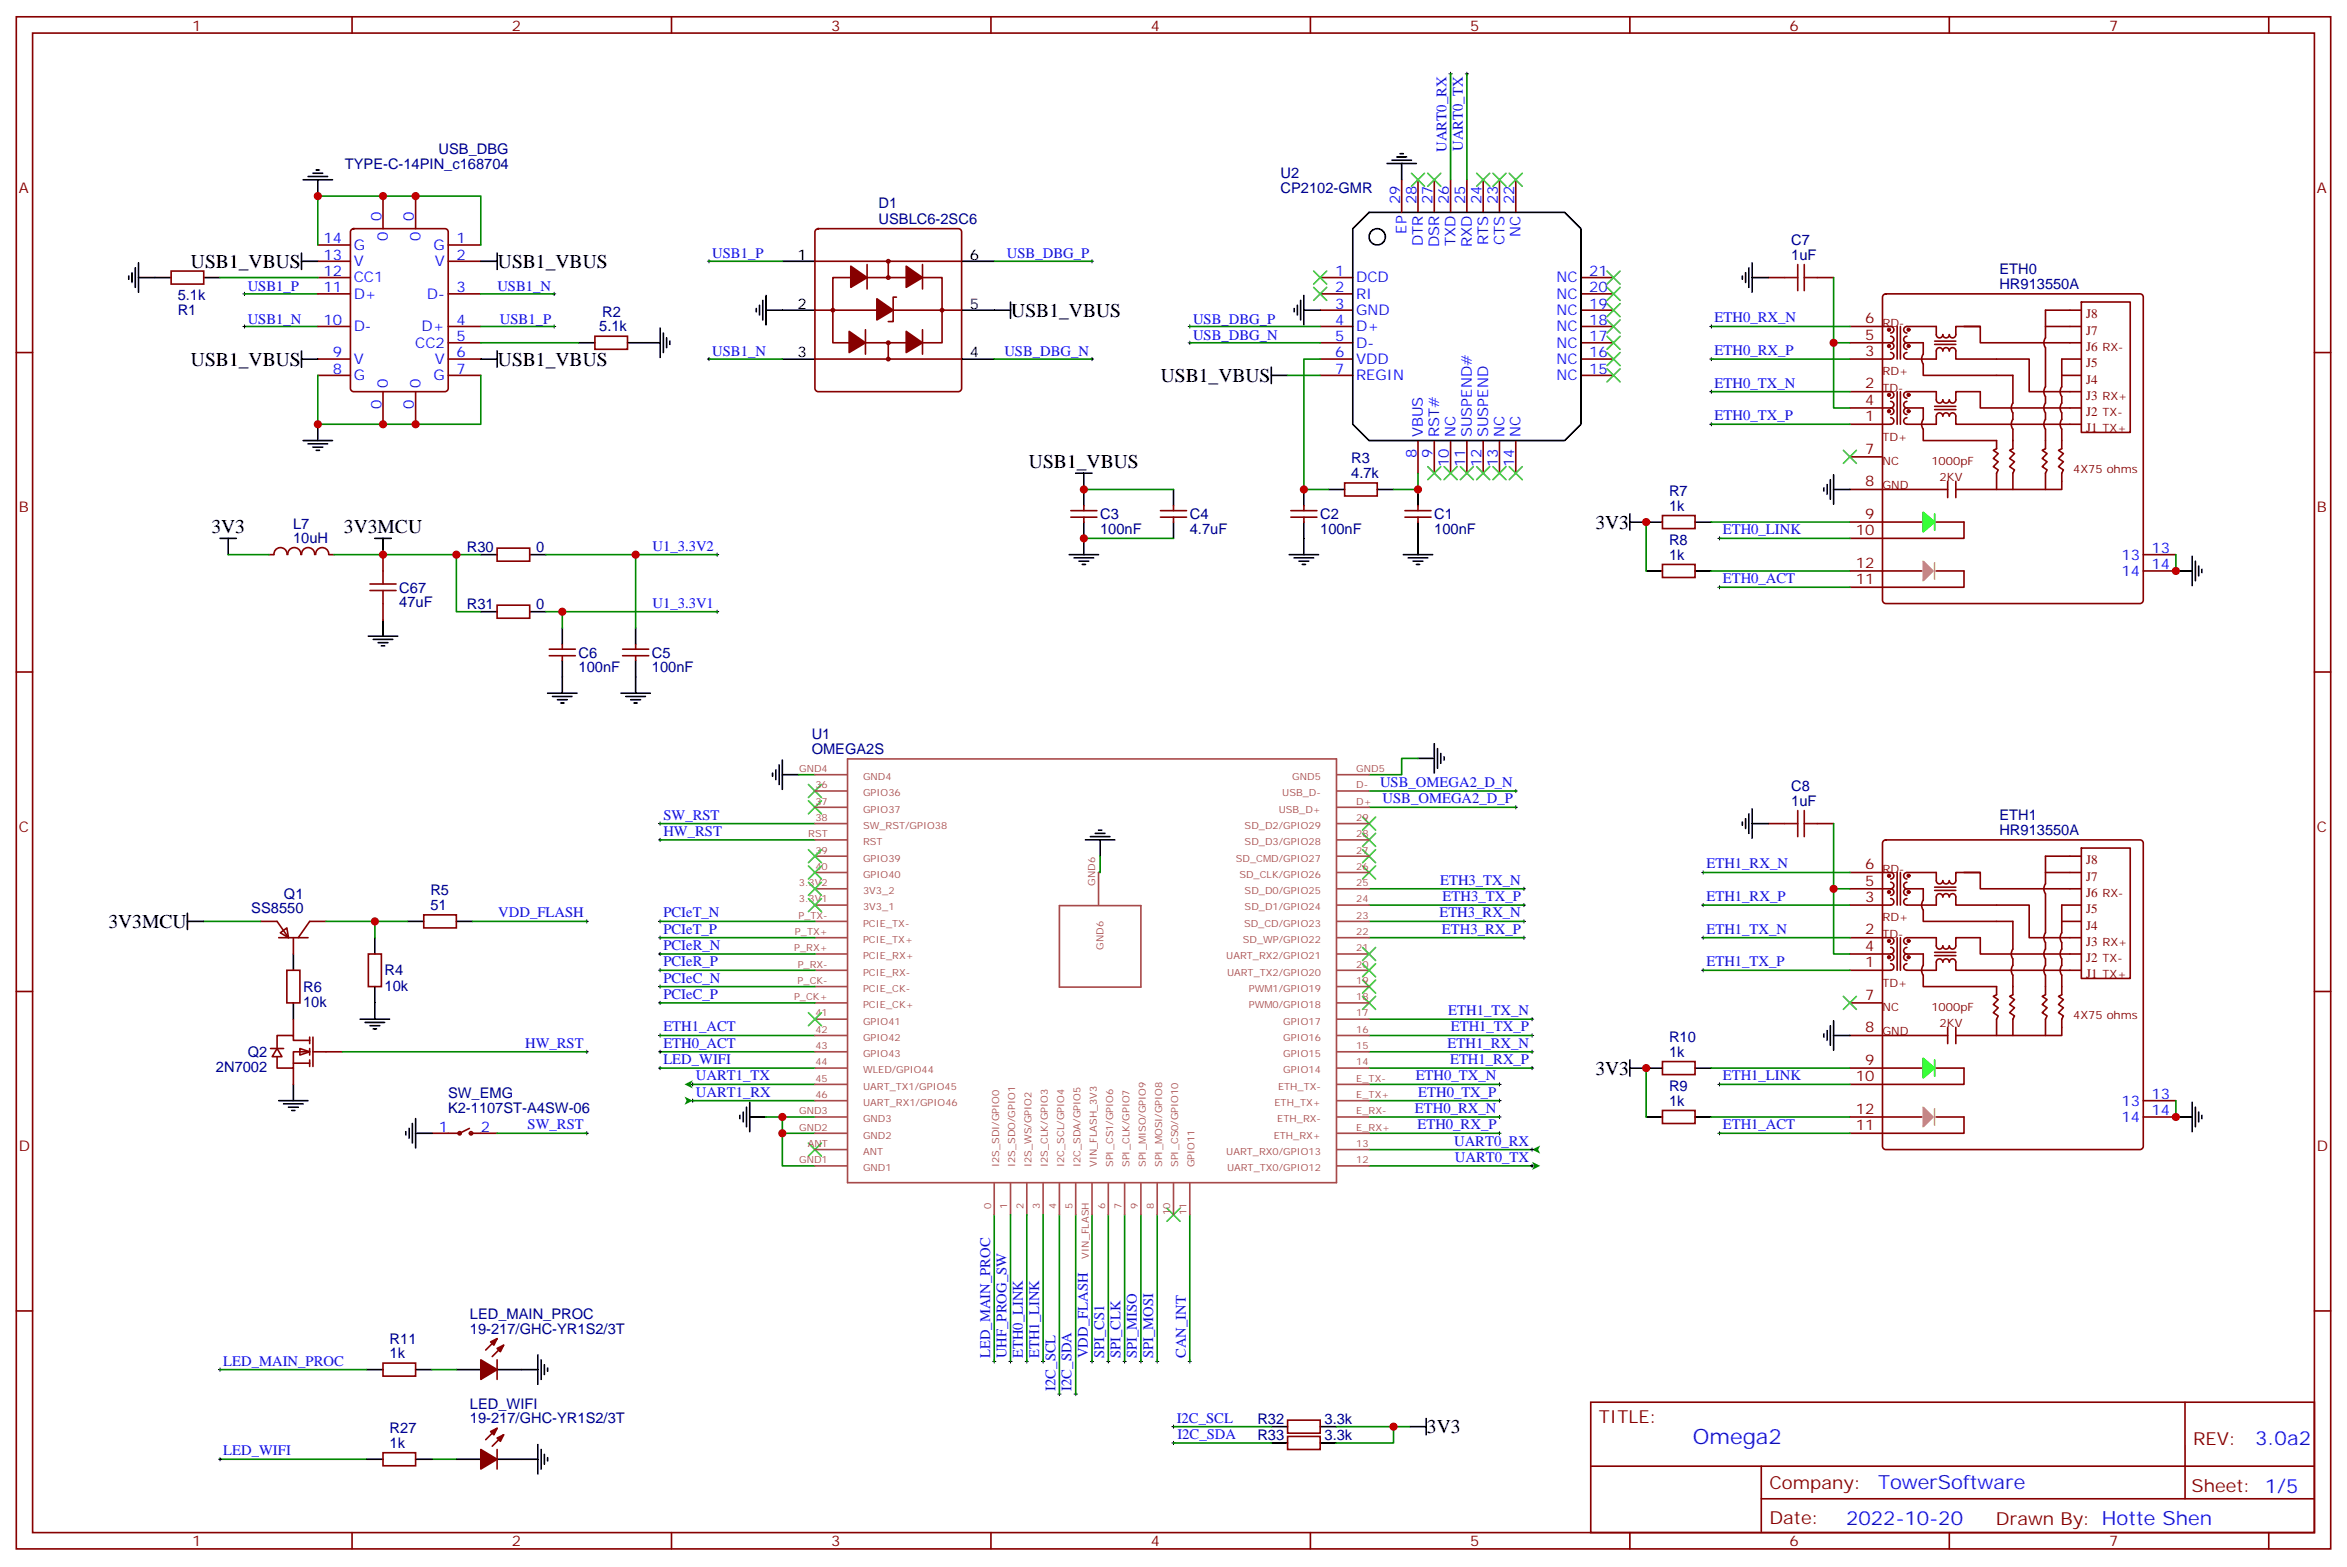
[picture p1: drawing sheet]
<svg xmlns="http://www.w3.org/2000/svg" width="508mm" height="339mm" viewBox="0 0 508 339" stroke-linecap="round" stroke-linejoin="round" font-family="sans-serif">
<defs><g id="words">
<text font-size="4.6" fill="#00f" x="366.4" y="312.5">Omega2</text>
<g font-size="4.2">
<text x="41.3" y="58">USB1_VBUS</text>
<text x="107.8" y="58">USB1_VBUS</text>
<text x="218.9" y="68.6">USB1_VBUS</text>
<text x="41.3" y="79.2">USB1_VBUS</text>
<text x="107.8" y="79.2">USB1_VBUS</text>
<text x="251.2" y="82.7">USB1_VBUS</text>
<text x="222.7" y="101.3">USB1_VBUS</text>
<text x="45.7" y="115.5">3V3</text>
<text x="74.4" y="115.5">3V3MCU</text>
<text x="345.3" y="114.4">3V3</text>
<text x="23.5" y="200.9">3V3MCU</text>
<text x="345.3" y="232.6">3V3</text>
<text x="308.9" y="310.2">3V3</text>
</g>
<g font-size="4.2" fill="#00f">
<text x="488.1" y="312.8">3.0a2</text>
<text x="406.5" y="322.3">TowerSoftware</text>
<text x="399.6" y="330.1">2022-10-20</text>
</g>
<g font-size="3.9" fill="#800">
<text x="346.1" y="308.1">TITLE:</text>
<text x="474.7" y="312.8">REV:</text>
<text x="383" y="322.3">Company:</text>
<text x="474.4" y="322.9">Sheet: 1/5</text>
<text x="383" y="330">Date:</text>
<text x="432" y="330">Drawn By: Hotte Shen</text>
</g>
<g font-size="3.2" fill="#800">
<text x="41.6" y="6.6">1</text>
<text x="110.8" y="6.6">2</text>
<text x="179.9" y="6.6">3</text>
<text x="249.1" y="6.6">4</text>
<text x="318.2" y="6.6">5</text>
<text x="387.3" y="6.6">6</text>
<text x="456.5" y="6.6">7</text>
<text x="4.1" y="41.7">A</text>
<text x="501.5" y="41.7">A</text>
<text x="403.7" y="70">6</text>
<text x="403.7" y="73.5">5</text>
<text x="403.7" y="77">3</text>
<text x="403.7" y="84.1">2</text>
<text x="403.7" y="87.6">4</text>
<text x="403.7" y="91.1">1</text>
<text x="403.7" y="98.2">7</text>
<text x="403.7" y="105.2">8</text>
<text x="4.1" y="110.9">B</text>
<text x="403.7" y="112.3">9</text>
<text x="501.5" y="110.9">B</text>
<text x="401.7" y="115.8">10</text>
<text x="401.7" y="122.9">12</text>
<text x="401.7" y="126.4">11</text>
<text x="4.1" y="180">C</text>
<text x="501.5" y="180">C</text>
<text x="403.7" y="188.1">6</text>
<text x="403.7" y="191.7">5</text>
<text x="403.7" y="195.2">3</text>
<text x="403.7" y="202.2">2</text>
<text x="403.7" y="205.8">4</text>
<text x="403.7" y="209.3">1</text>
<text x="403.7" y="216.4">7</text>
<text x="403.7" y="223.4">8</text>
<text x="401.7" y="234">10</text>
<text x="403.7" y="230.5">9</text>
<text x="401.7" y="241.1">12</text>
<text x="401.7" y="244.6">11</text>
<text x="4.1" y="249.2">D</text>
<text x="501.5" y="249.2">D</text>
<text x="41.6" y="334.7">1</text>
<text x="110.8" y="334.7">2</text>
<text x="179.9" y="334.7">3</text>
<text x="249.1" y="334.7">4</text>
<text x="318.2" y="334.7">5</text>
<text x="387.3" y="334.7">6</text>
<text x="456.5" y="334.7">7</text>
</g>
<g font-size="3.2" fill="#000080">
<text x="94.9" y="33.4">USB_DBG</text>
<text x="74.6" y="36.5">TYPE-C-14PIN_c168704</text>
<text x="277.2" y="41.8">CP2102-GMR</text>
<text x="277.2" y="38.6">U2</text>
<text x="190.2" y="45.1">D1</text>
<text x="190.2" y="48.4">USBLC6-2SC6</text>
<text x="387.7" y="53.1">C7</text>
<text x="387.7" y="56.2">1uF</text>
<text x="432.8" y="59.2">ETH0</text>
<text x="38.5" y="65">5.1k</text>
<text x="432.8" y="62.5">HR913550A</text>
<text x="38.5" y="68.1">R1</text>
<text x="129.7" y="71.7">5.1k</text>
<text x="130.3" y="68.6">R2</text>
<text x="292.5" y="100.1">R3</text>
<text x="292.5" y="103.5">4.7k</text>
<text x="361.3" y="107.4">R7</text>
<text x="238.1" y="112.4">C3</text>
<text x="257.5" y="112.4">C4</text>
<text x="285.8" y="112.4">C2</text>
<text x="310.4" y="112.4">C1</text>
<text x="361.3" y="110.5">1k</text>
<text x="63.4" y="117.5">10uH</text>
<text x="63.4" y="114.4">L7</text>
<text x="101" y="119.4">R30</text>
<text x="116" y="119.4">0</text>
<text x="238.1" y="115.5">100nF</text>
<text x="257.5" y="115.5">4.7uF</text>
<text x="285.8" y="115.5">100nF</text>
<text x="310.4" y="115.5">100nF</text>
<text x="361.3" y="118">R8</text>
<text x="361.3" y="121.1">1k</text>
<text x="86.4" y="131.4">47uF</text>
<text x="86.4" y="128.2">C67</text>
<text x="101" y="131.8">R31</text>
<text x="116" y="131.8">0</text>
<text x="125.2" y="142.3">C6</text>
<text x="141.1" y="142.3">C5</text>
<text x="125.2" y="145.5">100nF</text>
<text x="141.1" y="145.5">100nF</text>
<text x="175.7" y="160">U1</text>
<text x="175.7" y="163.2">OMEGA2S</text>
<text x="387.7" y="171.2">C8</text>
<text x="387.7" y="174.4">1uF</text>
<text x="432.8" y="177.4">ETH1</text>
<text x="432.8" y="180.7">HR913550A</text>
<text x="54.4" y="197.7">SS8550</text>
<text x="61.5" y="194.5">Q1</text>
<text x="93.1" y="197">51</text>
<text x="93.1" y="193.8">R5</text>
<text x="65.6" y="214.6">R6</text>
<text x="83.3" y="214.4">10k</text>
<text x="83.3" y="211.1">R4</text>
<text x="65.6" y="217.9">10k</text>
<text x="361.3" y="225.6">R10</text>
<text x="46.7" y="232">2N7002</text>
<text x="53.6" y="228.8">Q2</text>
<text x="361.3" y="228.7">1k</text>
<text x="97" y="237.7">SW_EMG</text>
<text x="361.3" y="239.3">1k</text>
<text x="361.3" y="236.1">R9</text>
<text x="97" y="240.9">K2-1107ST-A4SW-06</text>
<text x="101.7" y="285.5">LED_MAIN_PROC</text>
<text x="84.3" y="294">1k</text>
<text x="84.3" y="290.8">R11</text>
<text x="101.7" y="288.7">19-217/GHC-YR1S2/3T</text>
<text x="101.7" y="304.9">LED_WIFI</text>
<text x="84.3" y="310.2">R27</text>
<text x="101.7" y="308.1">19-217/GHC-YR1S2/3T</text>
<text x="272.1" y="308.2">R32</text>
<text x="272.1" y="311.7">R33</text>
<text x="286.7" y="308.2">3.3k</text>
<text x="286.7" y="311.7">3.3k</text>
<text x="84.3" y="313.4">1k</text>
</g>
<g font-size="3.2" fill="#00f">
<text x="313.1" y="32.8" transform="rotate(-90 313.1 32.8)">UART0_RX</text>
<text x="316.6" y="32.7" transform="rotate(-90 316.6 32.7)">UART0_TX</text>
<text x="82.5" y="47.7" transform="rotate(-90 82.5 47.7)">0</text>
<text x="89.6" y="47.7" transform="rotate(-90 89.6 47.7)">0</text>
<text x="303" y="44.2" transform="rotate(-90 303 44.2)">29</text>
<text x="306.6" y="44.2" transform="rotate(-90 306.6 44.2)">28</text>
<text x="310.1" y="44.2" transform="rotate(-90 310.1 44.2)">27</text>
<text x="313.6" y="44.2" transform="rotate(-90 313.6 44.2)">26</text>
<text x="317.1" y="44.2" transform="rotate(-90 317.1 44.2)">25</text>
<text x="320.7" y="44.2" transform="rotate(-90 320.7 44.2)">24</text>
<text x="324.2" y="44.2" transform="rotate(-90 324.2 44.2)">23</text>
<text x="327.7" y="44.2" transform="rotate(-90 327.7 44.2)">22</text>
<text x="70.1" y="52.7">14</text>
<text x="84" y="52.2" transform="rotate(-90 84 52.2)">0</text>
<text x="91" y="52.2" transform="rotate(-90 91 52.2)">0</text>
<text x="98.8" y="52.7">1</text>
<text x="304.4" y="50.6" transform="rotate(-90 304.4 50.6)">EP</text>
<text x="308" y="53.3" transform="rotate(-90 308 53.3)">DTR</text>
<text x="311.5" y="53.5" transform="rotate(-90 311.5 53.5)">DSR</text>
<text x="315" y="53.2" transform="rotate(-90 315 53.2)">TXD</text>
<text x="318.6" y="53.5" transform="rotate(-90 318.6 53.5)">RXD</text>
<text x="322.1" y="53" transform="rotate(-90 322.1 53)">RTS</text>
<text x="325.6" y="53" transform="rotate(-90 325.6 53)">CTS</text>
<text x="329.1" y="51.3" transform="rotate(-90 329.1 51.3)">NC</text>
<text x="70.1" y="59.7">12</text>
<text x="70.1" y="56.2">13</text>
<text x="76.6" y="57.6">V</text>
<text x="76.6" y="54.1">G</text>
<text x="93.8" y="54.1">G</text>
<text x="94.1" y="57.6">V</text>
<text x="98.8" y="56.2">2</text>
<text x="154.2" y="55.9">USB1_P</text>
<text x="217.9" y="55.9">USB_DBG_P</text>
<text x="289" y="59.7">1</text>
<text x="344" y="59.7">21</text>
<text x="53.6" y="63">USB1_P</text>
<text x="70.1" y="63.3">11</text>
<text x="76.6" y="64.7">D+</text>
<text x="76.6" y="61.1">CC1</text>
<text x="92.4" y="64.7">D-</text>
<text x="98.8" y="63.3">3</text>
<text x="107.7" y="63">USB1_N</text>
<text x="289" y="63.3">2</text>
<text x="293.5" y="61.1">DCD</text>
<text x="293.5" y="64.7">RI</text>
<text x="336.9" y="64.7">NC</text>
<text x="336.9" y="61.1">NC</text>
<text x="344" y="63.3">20</text>
<text x="53.6" y="70">USB1_N</text>
<text x="70.1" y="70.3">10</text>
<text x="76.6" y="71.7">D-</text>
<text x="91.3" y="71.7">D+</text>
<text x="98.8" y="70.3">4</text>
<text x="108.2" y="70">USB1_P</text>
<text x="258.2" y="70">USB_DBG_P</text>
<text x="289" y="66.8">3</text>
<text x="289" y="70.3">4</text>
<text x="293.5" y="68.2">GND</text>
<text x="293.5" y="71.7">D+</text>
<text x="336.9" y="71.7">NC</text>
<text x="336.9" y="68.2">NC</text>
<text x="344" y="70.3">18</text>
<text x="344" y="66.8">19</text>
<text x="371.1" y="69.8">ETH0_RX_N</text>
<text x="72.1" y="77.4">9</text>
<text x="89.9" y="75.2">CC2</text>
<text x="98.8" y="73.8">5</text>
<text x="98.8" y="77.4">6</text>
<text x="154.2" y="77.1">USB1_N</text>
<text x="217.4" y="77.1">USB_DBG_N</text>
<text x="258.2" y="73.6">USB_DBG_N</text>
<text x="289" y="73.8">5</text>
<text x="289" y="77.4">6</text>
<text x="293.5" y="75.2">D-</text>
<text x="336.9" y="75.2">NC</text>
<text x="344" y="77.4">16</text>
<text x="344" y="73.8">17</text>
<text x="371.1" y="76.8">ETH0_RX_P</text>
<text x="72.1" y="80.9">8</text>
<text x="76.6" y="82.3">G</text>
<text x="76.6" y="78.8">V</text>
<text x="93.8" y="82.3">G</text>
<text x="94.1" y="78.8">V</text>
<text x="98.8" y="80.9">7</text>
<text x="289" y="80.9">7</text>
<text x="293.5" y="78.8">VDD</text>
<text x="293.5" y="82.3">REGIN</text>
<text x="336.9" y="82.3">NC</text>
<text x="336.9" y="78.8">NC</text>
<text x="344" y="80.9">15</text>
<text x="371.1" y="83.9">ETH0_TX_N</text>
<text x="82.5" y="88.6" transform="rotate(-90 82.5 88.6)">0</text>
<text x="84" y="84.1" transform="rotate(-90 84 84.1)">0</text>
<text x="89.6" y="88.6" transform="rotate(-90 89.6 88.6)">0</text>
<text x="91" y="84.1" transform="rotate(-90 91 84.1)">0</text>
<text x="308" y="94.7" transform="rotate(-90 308 94.7)">VBUS</text>
<text x="311.5" y="94.7" transform="rotate(-90 311.5 94.7)">RST#</text>
<text x="315" y="94.7" transform="rotate(-90 315 94.7)">NC</text>
<text x="318.6" y="94.7" transform="rotate(-90 318.6 94.7)">SUSPEND#</text>
<text x="322.1" y="94.7" transform="rotate(-90 322.1 94.7)">SUSPEND</text>
<text x="325.6" y="94.7" transform="rotate(-90 325.6 94.7)">NC</text>
<text x="329.1" y="94.7" transform="rotate(-90 329.1 94.7)">NC</text>
<text x="371.1" y="90.9">ETH0_TX_P</text>
<text x="306.6" y="99.1" transform="rotate(-90 306.6 99.1)">8</text>
<text x="310.1" y="99.1" transform="rotate(-90 310.1 99.1)">9</text>
<text x="313.6" y="101.2" transform="rotate(-90 313.6 101.2)">10</text>
<text x="317.1" y="101.2" transform="rotate(-90 317.1 101.2)">11</text>
<text x="320.7" y="101.2" transform="rotate(-90 320.7 101.2)">12</text>
<text x="324.2" y="101.2" transform="rotate(-90 324.2 101.2)">13</text>
<text x="327.7" y="101.2" transform="rotate(-90 327.7 101.2)">14</text>
<text x="141.2" y="119.2">U1_3.3V2</text>
<text x="372.9" y="115.6">ETH0_LINK</text>
<text x="465.7" y="119.7">13</text>
<text x="459.2" y="121.1">13</text>
<text x="459.2" y="124.6">14</text>
<text x="465.7" y="123.2">14</text>
<text x="141.2" y="131.5">U1_3.3V1</text>
<text x="372.9" y="126.2">ETH0_ACT</text>
<text x="298.7" y="170.3">USB_OMEGA2_D_N</text>
<text x="299.2" y="173.8">USB_OMEGA2_D_P</text>
<text x="143.6" y="177.4">SW_RST</text>
<text x="143.6" y="180.9">HW_RST</text>
<text x="311.7" y="191.5">ETH3_TX_N</text>
<text x="369.4" y="188">ETH1_RX_N</text>
<text x="312.3" y="195">ETH3_TX_P</text>
<text x="369.4" y="195">ETH1_RX_P</text>
<text x="107.8" y="198.5">VDD_FLASH</text>
<text x="143.6" y="198.5">PCIeT_N</text>
<text x="143.6" y="202.1">PCIeT_P</text>
<text x="311.6" y="198.5">ETH3_RX_N</text>
<text x="312.1" y="202.1">ETH3_RX_P</text>
<text x="369.4" y="202.1">ETH1_TX_N</text>
<text x="143.6" y="205.6">PCIeR_N</text>
<text x="143.6" y="209.1">PCIeR_P</text>
<text x="369.4" y="209.1">ETH1_TX_P</text>
<text x="143.6" y="212.7">PCIeC_N</text>
<text x="143.6" y="216.2">PCIeC_P</text>
<text x="313.5" y="219.7">ETH1_TX_N</text>
<text x="113.7" y="226.8">HW_RST</text>
<text x="143.6" y="223.2">ETH1_ACT</text>
<text x="143.6" y="226.8">ETH0_ACT</text>
<text x="313.3" y="226.8">ETH1_RX_N</text>
<text x="314" y="223.2">ETH1_TX_P</text>
<text x="143.6" y="230.3">LED_WIFI</text>
<text x="150.6" y="233.8">UART1_TX</text>
<text x="306.4" y="233.8">ETH0_TX_N</text>
<text x="313.9" y="230.3">ETH1_RX_P</text>
<text x="372.9" y="233.8">ETH1_LINK</text>
<text x="150.6" y="237.3">UART1_RX</text>
<text x="307" y="237.3">ETH0_TX_P</text>
<text x="459.2" y="239.3">13</text>
<text x="465.7" y="237.9">13</text>
<text x="95" y="244.9">1</text>
<text x="104.1" y="244.9">2</text>
<text x="114.2" y="244.4">SW_RST</text>
<text x="306.3" y="240.9">ETH0_RX_N</text>
<text x="306.8" y="244.4">ETH0_RX_P</text>
<text x="372.9" y="244.4">ETH1_ACT</text>
<text x="459.2" y="242.8">14</text>
<text x="465.7" y="241.4">14</text>
<text x="314.7" y="247.9">UART0_RX</text>
<text x="314.9" y="251.5">UART0_TX</text>
<text x="214.3" y="294" transform="rotate(-90 214.3 294)">LED_MAIN_PROC</text>
<text x="217.8" y="294" transform="rotate(-90 217.8 294)">UHF_PROG_SW</text>
<text x="221.4" y="294" transform="rotate(-90 221.4 294)">ETH0_LINK</text>
<text x="224.9" y="294" transform="rotate(-90 224.9 294)">ETH1_LINK</text>
<text x="235.5" y="294" transform="rotate(-90 235.5 294)">VDD_FLASH</text>
<text x="239" y="294" transform="rotate(-90 239 294)">SPI_CS1</text>
<text x="242.5" y="294" transform="rotate(-90 242.5 294)">SPI_CLK</text>
<text x="246.1" y="294" transform="rotate(-90 246.1 294)">SPI_MISO</text>
<text x="249.6" y="294" transform="rotate(-90 249.6 294)">SPI_MOSI</text>
<text x="256.6" y="294" transform="rotate(-90 256.6 294)">CAN_INT</text>
<text x="48.3" y="295.6">LED_MAIN_PROC</text>
<text x="228.4" y="301" transform="rotate(-90 228.4 301)">I2C_SCL</text>
<text x="232" y="301" transform="rotate(-90 232 301)">I2C_SDA</text>
<text x="254.7" y="307.9">I2C_SCL</text>
<text x="254.8" y="311.4">I2C_SDA</text>
<text x="48.3" y="315">LED_WIFI</text>
</g>
<g font-size="3.2">
<text x="172.6" y="56.2">1</text>
<text x="209.9" y="56.2">6</text>
<text x="172.6" y="66.8">2</text>
<text x="209.9" y="66.8">5</text>
<text x="172.6" y="77.4">3</text>
<text x="209.9" y="77.4">4</text>
</g>
<g font-size="2.8" fill="#800">
<text x="451.6" y="68.9">J8</text>
<text x="451.6" y="72.4">J7</text>
<text x="451.6" y="76">J6</text>
<text x="451.6" y="79.5">J5</text>
<text x="451.6" y="83">J4</text>
<text x="451.6" y="86.5">J3</text>
<text x="451.6" y="90.1">J2</text>
<text x="451.6" y="93.6">J1</text>
<text x="451.6" y="187.1">J8</text>
<text x="451.6" y="190.6">J7</text>
<text x="451.6" y="194.1">J6</text>
<text x="451.6" y="197.7">J5</text>
<text x="451.6" y="201.2">J4</text>
<text x="451.6" y="204.7">J3</text>
<text x="451.6" y="208.2">J2</text>
<text x="451.6" y="211.8">J1</text>
</g>
<g font-size="2.5" fill="#800">
<text x="407.5" y="70.8">RD-</text>
<text x="455.1" y="76">RX-</text>
<text x="407.5" y="81.2">RD+</text>
<text x="407.5" y="84.8">TD-</text>
<text x="455.1" y="86.5">RX+</text>
<text x="407.5" y="95.4">TD+</text>
<text x="455.1" y="93.6">TX+</text>
<text x="455.1" y="90.1">TX-</text>
<text x="407.5" y="100.6">NC</text>
<text x="418" y="100.6">1000pF</text>
<text x="407.5" y="105.9">GND</text>
<text x="419.8" y="104.2">2KV</text>
<text x="448.7" y="102.4">4X75 ohms</text>
<text x="407.5" y="189">RD-</text>
<text x="455.1" y="194.1">RX-</text>
<text x="407.5" y="199.4">RD+</text>
<text x="407.5" y="203">TD-</text>
<text x="455.1" y="208.2">TX-</text>
<text x="455.1" y="204.7">RX+</text>
<text x="407.5" y="213.5">TD+</text>
<text x="455.1" y="211.8">TX+</text>
<text x="407.5" y="218.8">NC</text>
<text x="418" y="218.8">1000pF</text>
<text x="448.7" y="220.6">4X75 ohms</text>
<text x="407.5" y="224.1">GND</text>
<text x="419.8" y="222.4">2KV</text>
</g>
<g font-size="2.1" fill="#a54b4b">
<text x="173" y="167.1">GND4</text>
<text x="293.6" y="167.1">GND5</text>
<text x="176.5" y="170.6">36</text>
<text x="186.8" y="172.4">GPIO36</text>
<text x="186.8" y="168.8">GND4</text>
<text x="277.5" y="172.4">USB_D-</text>
<text x="279.7" y="168.8">GND5</text>
<text x="293.6" y="170.6">D-</text>
<text x="176.5" y="177.7">38</text>
<text x="176.5" y="174.1">37</text>
<text x="186.8" y="179.4">SW_RST/GPIO38</text>
<text x="186.8" y="175.9">GPIO37</text>
<text x="269.4" y="179.4">SD_D2/GPIO29</text>
<text x="276.8" y="175.9">USB_D+</text>
<text x="293.6" y="177.7">29</text>
<text x="293.6" y="174.1">D+</text>
<text x="174.9" y="181.2">RST</text>
<text x="176.5" y="184.7">39</text>
<text x="186.8" y="182.9">RST</text>
<text x="269.4" y="182.9">SD_D3/GPIO28</text>
<text x="293.6" y="184.7">27</text>
<text x="293.6" y="181.2">28</text>
<text x="172.9" y="191.8">3.3V2</text>
<text x="176.5" y="188.3">40</text>
<text x="186.8" y="190">GPIO40</text>
<text x="186.8" y="186.5">GPIO39</text>
<text x="237.1" y="191.7" transform="rotate(-90 237.1 191.7)">GND6</text>
<text x="267.5" y="186.5">SD_CMD/GPIO27</text>
<text x="268.3" y="190">SD_CLK/GPIO26</text>
<text x="293.6" y="188.3">26</text>
<text x="293.6" y="191.8">25</text>
<text x="172.9" y="195.3">3.3V1</text>
<text x="186.8" y="197.1">3V3_1</text>
<text x="186.8" y="193.5">3V3_2</text>
<text x="269.4" y="197.1">SD_D1/GPIO24</text>
<text x="269.4" y="193.5">SD_D0/GPIO25</text>
<text x="293.6" y="195.3">24</text>
<text x="172.1" y="202.4">P_TX+</text>
<text x="172.8" y="198.8">P_TX-</text>
<text x="186.8" y="200.6">PCIE_TX-</text>
<text x="269.3" y="200.6">SD_CD/GPIO23</text>
<text x="293.6" y="202.4">22</text>
<text x="293.6" y="198.8">23</text>
<text x="171.9" y="205.9">P_RX+</text>
<text x="172.7" y="209.4">P_RX-</text>
<text x="186.8" y="207.6">PCIE_RX+</text>
<text x="186.8" y="204.1">PCIE_TX+</text>
<text x="238.8" y="205.6" transform="rotate(-90 238.8 205.6)">GND6</text>
<text x="265.4" y="207.6">UART_RX2/GPIO21</text>
<text x="269" y="204.1">SD_WP/GPIO22</text>
<text x="293.6" y="209.4">20</text>
<text x="293.6" y="205.9">21</text>
<text x="172.6" y="213">P_CK-</text>
<text x="186.8" y="214.7">PCIE_CK-</text>
<text x="186.8" y="211.2">PCIE_RX-</text>
<text x="265.6" y="211.2">UART_TX2/GPIO20</text>
<text x="270.3" y="214.7">PWM1/GPIO19</text>
<text x="293.6" y="213">19</text>
<text x="171.9" y="216.5">P_CK+</text>
<text x="176.5" y="220">41</text>
<text x="186.8" y="221.7">GPIO41</text>
<text x="186.8" y="218.2">PCIE_CK+</text>
<text x="270.3" y="218.2">PWM0/GPIO18</text>
<text x="277.8" y="221.7">GPIO17</text>
<text x="293.6" y="216.5">18</text>
<text x="293.6" y="220">17</text>
<text x="176.5" y="227.1">43</text>
<text x="176.5" y="223.5">42</text>
<text x="186.8" y="225.3">GPIO42</text>
<text x="277.8" y="225.3">GPIO16</text>
<text x="293.6" y="227.1">15</text>
<text x="293.6" y="223.5">16</text>
<text x="176.5" y="230.6">44</text>
<text x="186.8" y="232.3">WLED/GPIO44</text>
<text x="186.8" y="228.8">GPIO43</text>
<text x="277.8" y="232.3">GPIO14</text>
<text x="277.8" y="228.8">GPIO15</text>
<text x="293.6" y="230.6">14</text>
<text x="176.5" y="237.6">46</text>
<text x="176.5" y="234.1">45</text>
<text x="186.8" y="239.4">UART_RX1/GPIO46</text>
<text x="186.8" y="235.9">UART_TX1/GPIO45</text>
<text x="275.9" y="239.4">ETH_TX+</text>
<text x="276.6" y="235.9">ETH_TX-</text>
<text x="293.6" y="237.6">E_TX+</text>
<text x="293.6" y="234.1">E_TX-</text>
<text x="173" y="244.7">GND2</text>
<text x="173" y="241.2">GND3</text>
<text x="186.8" y="242.9">GND3</text>
<text x="276.5" y="242.9">ETH_RX-</text>
<text x="293.6" y="244.7">E_RX+</text>
<text x="293.6" y="241.2">E_RX-</text>
<text x="173" y="251.8">GND1</text>
<text x="174.8" y="248.2">ANT</text>
<text x="186.8" y="250">ANT</text>
<text x="186.8" y="246.4">GND2</text>
<text x="265.4" y="250">UART_RX0/GPIO13</text>
<text x="275.7" y="246.4">ETH_RX+</text>
<text x="293.6" y="251.8">12</text>
<text x="293.6" y="248.2">13</text>
<text x="186.8" y="253.5">GND1</text>
<text x="216.2" y="252.6" transform="rotate(-90 216.2 252.6)">I2S_SDI/GPIO0</text>
<text x="219.8" y="252.6" transform="rotate(-90 219.8 252.6)">I2S_SDO/GPIO1</text>
<text x="223.3" y="252.6" transform="rotate(-90 223.3 252.6)">I2S_WS/GPIO2</text>
<text x="226.8" y="252.6" transform="rotate(-90 226.8 252.6)">I2S_CLK/GPIO3</text>
<text x="230.3" y="252.6" transform="rotate(-90 230.3 252.6)">I2C_SCL/GPIO4</text>
<text x="233.9" y="252.6" transform="rotate(-90 233.9 252.6)">I2C_SDA/GPIO5</text>
<text x="237.4" y="252.6" transform="rotate(-90 237.4 252.6)">VIN_FLASH_3V3</text>
<text x="240.9" y="252.6" transform="rotate(-90 240.9 252.6)">SPI_CS1/GPIO6</text>
<text x="244.5" y="252.6" transform="rotate(-90 244.5 252.6)">SPI_CLK/GPIO7</text>
<text x="248" y="252.6" transform="rotate(-90 248 252.6)">SPI_MISO/GPIO9</text>
<text x="251.5" y="252.6" transform="rotate(-90 251.5 252.6)">SPI_MOSI/GPIO8</text>
<text x="255" y="252.6" transform="rotate(-90 255 252.6)">SPI_CS0/GPIO10</text>
<text x="258.6" y="252.6" transform="rotate(-90 258.6 252.6)">GPIO11</text>
<text x="265.6" y="253.5">UART_TX0/GPIO12</text>
<text x="214.5" y="261.6" transform="rotate(-90 214.5 261.6)">0</text>
<text x="218" y="261.6" transform="rotate(-90 218 261.6)">1</text>
<text x="221.6" y="261.6" transform="rotate(-90 221.6 261.6)">2</text>
<text x="225.1" y="261.6" transform="rotate(-90 225.1 261.6)">3</text>
<text x="228.6" y="261.6" transform="rotate(-90 228.6 261.6)">4</text>
<text x="232.1" y="261.6" transform="rotate(-90 232.1 261.6)">5</text>
<text x="239.2" y="261.6" transform="rotate(-90 239.2 261.6)">6</text>
<text x="242.7" y="261.6" transform="rotate(-90 242.7 261.6)">7</text>
<text x="246.2" y="261.6" transform="rotate(-90 246.2 261.6)">9</text>
<text x="249.8" y="261.6" transform="rotate(-90 249.8 261.6)">8</text>
<text x="253.3" y="262.9" transform="rotate(-90 253.3 262.9)">10</text>
<text x="256.8" y="262.9" transform="rotate(-90 256.8 262.9)">11</text>
<text x="235.7" y="272.4" transform="rotate(-90 235.7 272.4)">VIN_FLASH</text>
</g>
</g></defs>
<g fill="none" stroke="#870000" stroke-width=".35">
<path d="M3.5 3.6h501v331.6h-501zM7.1 7.2h493.8v324.5h-493.8zM76.2 3.6v3.6M145.3 3.6v3.6M214.5 3.6v3.6M283.6 3.6v3.6M352.8 3.6v3.6M421.9 3.6v3.6M491.1 3.6v3.6M303.4 38.9v7.1M306.9 38.9v7.1M310.4 38.9v7.1"/>
<path d="M314 38.9v7.1M317.5 38.9v7.1M321 38.9v7.1M324.6 38.9v7.1M328.1 38.9v7.1M37 58.7h7.1v2.8h-7.1zM68.8 53h7M68.8 56.6h7M76.1 49.7l.5-.2h19.7a.71 .71 0 0 1 .7 .7v33.9a.76 .76 0 0 1-.7 .7h-19.7a.76 .76 0 0 1-.8-.7v-33.9zM82.9 42.4v7.1M90 42.4v7.1M97 53h7.1"/>
<path d="M97 56.6h7.1M3.5 76.3h3.6M68.8 60.1h7M68.8 63.6h7M68.8 70.7h7M68.8 77.7h7M97 63.6h7.1M97 70.7h7.1M97 74.2h7.1M97 77.7h7.1M128.8 72.8h7v2.8h-7zM285.8 60.1h7"/>
<path d="M285.8 63.6h7M285.8 67.1h7M285.8 70.7h7M285.8 74.2h7M285.8 77.7h7M342.2 60.1h7M342.2 63.6h7M342.2 67.1h7M342.2 70.7h7M342.2 74.2h7M342.2 77.7h7M500.9 76.3h3.6"/>
<path d="M68.8 81.2h7M82.9 84.8v7M90 84.8v7M97 81.2h7.1M285.8 81.2h7M306.9 95.4v7M310.4 95.4v7M314 95.4v7M317.5 95.4v7M321 95.4v7M324.6 95.4v7M328.1 95.4v7"/>
<path d="M342.2 81.2h7M3.5 145.5h3.6M500.9 145.5h3.6M3.5 214.6h3.6M500.9 214.6h3.6M3.5 283.7h3.6M500.9 283.7h3.6M344.3 303.5h156.6v28.2h-156.6zM344.3 317.3h156.5M381.2 317.3v14.2M472.9 303.5v20.9M76.2 331.7v3.5"/>
<path d="M145.3 331.7v3.5M214.5 331.7v3.5M283.6 331.7v3.5M352.8 331.7v3.5M381.2 324.4h119.6M421.9 331.7v3.5M491.1 331.7v3.5"/>
</g>
<g fill="none" stroke="#000" stroke-width=".35">
<path d="M65.6 38.9h6.4M66.7 38.2h4.2M67.7 37.5h2.1M68.4 36.8h.7M68.8 38.9v3.5M300.2 35.4h6.4M301.3 34.7h4.2M302.3 34h2.1M303 33.3h.7M303.4 35.4v3.5M27.9 59.7v.7M28.6 59v2.1"/>
<path d="M29.3 58v4.2M30 56.9v6.4M65.3 56.6h3.5M65.3 54.8v3.5M104.1 56.6h3.5M107.6 54.8v3.5M296.3 46h42.4l3.5 3.5v42.3l-3.5 3.6h-42.4l-3.5-3.6v-42.3zM30 60.1h7M44.1 60.1h3.5M65.3 77.7h3.5M65.3 76v3.5M104.1 77.7h3.5"/>
<path d="M107.6 76v3.5M125.2 74.2h3.6M135.8 74.2h7.1M142.9 71v6.4M143.6 72.1v4.2M144.3 73.1v2.1M145 73.8v.7M280.1 66.8v.7M280.8 66.1v2.1M281.5 65v4.3M282.2 67.1h3.6M282.2 64v6.3"/>
<path d="M65.6 95.4h6.4M66.7 96.1h4.2M67.7 96.8h2.1M68.4 97.5h.7M68.8 91.8v3.6"/>
<circle cx="298.1" cy="51.3" r="1.76"/>
</g>
<g fill="none" stroke="#3c3" stroke-width=".35">
<path d="M305.5 37.5l2.8 2.8M308.3 37.5l-2.8 2.8M309 37.5l2.9 2.8M311.9 37.5l-2.9 2.8M319.6 37.5l2.8 2.8M322.4 37.5l-2.8 2.8M323.1 37.5l2.9 2.8M326 37.5l-2.9 2.8M326.7 37.5l2.8 2.8M329.5 37.5l-2.8 2.8M284.3 58.7l2.9 2.8M287.2 58.7l-2.9 2.8"/>
<path d="M347.8 58.7l2.9 2.8M350.7 58.7l-2.9 2.8M284.3 62.2l2.9 2.8M287.2 62.2l-2.9 2.8M347.8 79.8l2.9 2.9M347.8 76.3l2.9 2.8M347.8 72.8l2.9 2.8M347.8 69.3l2.9 2.8M347.8 65.7l2.9 2.8M347.8 62.2l2.9 2.8M350.7 79.8l-2.9 2.9M350.7 76.3l-2.9 2.8"/>
<path d="M350.7 72.8l-2.9 2.8M350.7 69.3l-2.9 2.8M350.7 65.7l-2.9 2.8M350.7 62.2l-2.9 2.8M312.6 101l2.8 2.8M315.4 101l-2.8 2.8M316.1 101l2.8 2.8M318.9 101l-2.8 2.8M319.6 101l2.8 2.8M322.4 101l-2.8 2.8M323.1 101l2.9 2.8M326 101l-2.9 2.8"/>
<path d="M326.7 101l2.8 2.8M329.5 101l-2.8 2.8"/>
</g>
<path d="M68.8 53v-10.6h35.3v10.6M47.6 60.1h21.2M52.9 70.7h15.9M52.9 63.6h15.9M104.1 74.2h21.1M68.8 81.2v10.6h35.3v-10.6" fill="none" stroke="#008700" stroke-width=".35"/>
<path d="M52.6 63.6h.7M52.6 70.7h.7M52.9 63.3v.7M52.9 70.3v.7" fill="none" stroke="#000" stroke-width=".22"/>
<path d="M176.6 49.7l.5-.2h30.3a.71 .71 0 0 1 .7 .7v33.9a.76 .76 0 0 1-.7 .7h-30.3a.76 .76 0 0 1-.7-.7v-33.9z" fill="#fff" stroke="#870000" stroke-width=".35"/>
<g fill="none" stroke="#000" stroke-width=".35">
<path d="M169.3 56.6h7.1M208.1 56.6h7.1M163.7 66.8v.7M164.4 66.1v2.1M165.1 65v4.3M165.8 67.1h10.6M165.8 64v6.3M169.3 77.7h7.1M208.1 67.1h10.6M208.1 77.7h7.1M218.7 65.4v3.5M275.2 79.5v3.5"/>
<path d="M275.2 81.2h3.5M232.8 102.4h3.6M234.6 102.4v7.1M234.6 113v7.1M254 105.9v3.6M254 113v3.5M282.2 105.9v3.6M282.2 113v7.1M287.5 105.9h3.5M298.1 105.9h3.5M306.9 105.9v3.6M306.9 113v7.1"/>
<path d="M231.4 120.1h6.4M232.5 120.8h4.2M233.5 121.5h2.2M234.2 122.2h.7M279 120.1h6.4M280.1 120.8h4.2M281.2 121.5h2.1M281.9 122.2h.7M303.7 120.1h6.4M304.8 120.8h4.2M305.9 121.5h2.1M306.6 122.2h.7"/>
<path d="M88.2 199.4h3.5M98.8 199.4h3.5M63.5 206.5v3.5M63.5 217.1v3.5M81.1 203v3.5M81.1 213.5v7.1M60.3 238.2h6.4M61.4 238.9h4.2M62.4 239.6h2.2M63.5 234.7v3.5M78 220.6h6.3M79 221.3h4.3"/>
<path d="M80.1 222h2.1M80.8 222.7h.7M63.1 240.3h.8"/>
</g>
<g fill="none" stroke="#870000" stroke-width=".35">
<path d="M176.4 56.6h31.7M187.7 57.3v5.2M192.3 56.6v3.5M199.7 57.3v5.2M176.4 77.7h31.7M176.4 67.1h31.7M180.3 60.1h23.6v14.1h-23.6zM187.3 71.4v5.3M192.3 74.2v3.5M194 64.3h-.7v5.3h-1M199.7 71.4v5.3M231.8 111.9h5.6"/>
<path d="M231.8 110.5h5.6M234.6 109.5v1M234.6 111.9v1.1M251.2 111.9h5.6M251.2 110.5h5.6M254 109.5v1M254 111.9v1.1M279.4 111.9h5.6M279.4 110.5h5.6M282.2 109.5v1M282.2 111.9v1.1M291 104.5h7.1v2.9h-7.1z"/>
<path d="M304.1 111.9h5.6M304.1 110.5h5.6M306.9 109.5v1M306.9 111.9v1.1M56.4 199.4h3.6l2.4 3.6M70.6 199.4h-3.6l-2.4 3.6M91.7 198h7.1v2.8h-7.1zM60.3 203h6.4M60.7 201.9l1.4-1.1 .3 2.2zM62.1 210h2.8v7.1h-2.8zM63.5 203v3.5M79.7 206.5h2.8v7h-2.8z"/>
<circle cx="192.3" cy="56.6" r=".35"/>
<circle cx="180.3" cy="67.1" r=".35"/>
<circle cx="192.3" cy="77.7" r=".35"/>
<circle cx="192.3" cy="60.1" r=".35"/>
<circle cx="192.3" cy="74.2" r=".35"/>
<circle cx="203.9" cy="67.1" r=".35"/>
</g>
<g fill="#870000" stroke="#870000" stroke-width=".35">
<path d="M189.8 64.7l3.5 2.4-3.5 2.2z"/>
<path d="M184.1 57.6l3.6 2.5-3.6 2.1z"/>
<path d="M196.1 57.6l3.6 2.5-3.6 2.1z"/>
<path d="M183.8 71.7l3.5 2.5-3.5 2.1z"/>
<path d="M196.1 71.7l3.6 2.5-3.6 2.1z"/>
</g>
<g fill="none" stroke="#000" stroke-width=".22">
<path d="M313.6 16h.7M314 15.6v.7M317.1 16h.8M317.5 15.6v.7M236 56.6h.7M236.4 56.2v.7M236 77.7h.7M236.4 77.4v.7M257.2 70.7h.7M257.2 74.2h.7M257.5 70.3v.7M257.5 73.8v.7"/>
<path d="M142.5 178.3h.7M142.9 177.9v.7M126.6 199.4h.8M127 199.1v.7M142.5 181.8h.7M142.9 181.4v.7M236 294.7h.7M236.4 294.3v.7"/>
</g>
<g fill="none" stroke="#008700" stroke-width=".35">
<path d="M314 16v22.9M317.5 16v22.9M215.2 56.6h21.2M215.2 77.7h21.2M257.5 70.7h28.3M257.5 74.2h28.3M285.8 77.7h-3.6v28.2h5.3M278.7 81.2h7.1M234.6 105.9h19.4M234.6 116.5h19.4M306.9 102.4v3.5h-5.3M142.9 178.3h33.5"/>
<path d="M70.6 199.4h10.5M88.2 199.4h-7.1v3.6M102.3 199.4h24.7M142.9 181.8h33.5M296.3 248.8h35.3M296.3 252.3h35.3M236.4 262.9v31.8"/>
</g>
<g fill="#fff" stroke="#870000" stroke-width=".35">
<path d="M64.9 226.9l2.1 .7-2.1 .8z"/>
<path d="M60 226.9l1 1.8h-2.1z"/>
</g>
<g fill="none" stroke="#870000" stroke-width=".35">
<path d="M382.8 60.1h3.5M393.3 60.1h3.6M400.4 70.7h8.8a.71 .71 0 0 1 .7 .7 .71 .71 0 0 1-.7 .7M400.4 74.2h8.8M407.7 63.8l.5-.2h55a.71 .71 0 0 1 .7 .7v65.6a.76 .76 0 0 1-.7 .7h-55a.76 .76 0 0 1-.7-.7v-65.6zM409.2 72.8a.71 .71 0 0 1 .7 .7 .71 .71 0 0 1-.7 .7M409.2 76.3a.71 .71 0 0 1 .7 .7 .71 .71 0 0 1-.7 .7h-8.8M409.2 74.2a.71 .71 0 0 1 .7 .7 .71 .71 0 0 1-.7 .7M410.6 70.7v7M411.3 70.7v7M412.7 72.8a.71 .71 0 0 0-.7 .7 .71 .71 0 0 0 .7 .7M412.7 76.3a.71 .71 0 0 0-.7 .7 .71 .71 0 0 0 .7 .7h6.4v-1.7a.71 .71 0 0 1 .7-.8 .71 .71 0 0 1 .7 .8 .71 .71 0 0 1 .7-.8 .71 .71 0 0 1 .7 .8 .71 .71 0 0 1 .7-.8 .71 .71 0 0 1 .7 .8v1.7h15.9v7.1h11.3"/>
<path d="M412.7 74.2a.71 .71 0 0 0-.7 .7 .71 .71 0 0 0 .7 .7M412.7 74.2h3.6v2.5a1.77 1.77 0 0 0 0 2.1v2.4h19.4v6a1.77 1.77 0 0 0 0 2.1M418.7 73.8h4.6M418.7 74.5h4.6M425.1 70.7h3.5v3.5h21.9M428.6 70.7h-5.3v1.7a.71 .71 0 0 1-.7 .7 .71 .71 0 0 1-.7-.7 .71 .71 0 0 1-.7 .7 .71 .71 0 0 1-.7-.7 .71 .71 0 0 1-.7 .7 .71 .71 0 0 1-.7-.7v-1.7h-6.4a.71 .71 0 0 0-.7 .7 .71 .71 0 0 0 .7 .7M442.7 75.2v8.5a1.77 1.77 0 0 0 0 2.1v1.4a1.77 1.77 0 0 0 0 2.1v1.5a1.77 1.77 0 0 0 0 2.1M442.7 70.7h7.8M450.5 65.4h10.6v28.2h-10.6zM450.5 77.7h-4.2v6a1.77 1.77 0 0 0 0 2.1v1.4a1.77 1.77 0 0 0 0 2.1v1.5a1.77 1.77 0 0 0 0 2.1M450.5 67.1h-7.8v6a1.77 1.77 0 0 0 0 2.1M400.4 84.8h8.8a.71 .71 0 0 1 .7 .7 .71 .71 0 0 1-.7 .7"/>
<path d="M400.4 88.3h8.8M400.4 98.9h7.1M409.2 86.9a.71 .71 0 0 1 .7 .7 .71 .71 0 0 1-.7 .7M409.2 90.4a.71 .71 0 0 1 .7 .7 .71 .71 0 0 1-.7 .7h-8.8M409.2 88.3a.71 .71 0 0 1 .7 .7 .71 .71 0 0 1-.7 .7M410.6 84.8v7M411.3 84.8v7M412.7 86.9a.71 .71 0 0 0-.7 .7 .71 .71 0 0 0 .7 .7M412.7 86.2a.71 .71 0 0 1-.7-.7 .71 .71 0 0 1 .7-.7h6.4v1.7a.71 .71 0 0 0 .7 .7 .71 .71 0 0 0 .7-.7 .71 .71 0 0 0 .7 .7 .71 .71 0 0 0 .7-.7 .71 .71 0 0 0 .7 .7 .71 .71 0 0 0 .7-.7v-1.7h5.3v3.5h21.9M412.7 90.4a.71 .71 0 0 0-.7 .7 .71 .71 0 0 0 .7 .7h6.4v-1.7a.71 .71 0 0 1 .7-.7 .71 .71 0 0 1 .7 .7 .71 .71 0 0 1 .7-.7 .71 .71 0 0 1 .7 .7 .71 .71 0 0 1 .7-.7 .71 .71 0 0 1 .7 .7v1.7h27.2M412.7 88.3a.71 .71 0 0 0-.7 .7 .71 .71 0 0 0 .7 .7M412.7 88.3h3.6v2.5a1.77 1.77 0 0 0 0 2.1"/>
<path d="M416.3 92.9v2.5h15.9v1.7l-.8 .4 1.1 .7-1.1 1 1.1 .7-1.1 1.1 1.1 .7-.3 .7v3.5M418.7 87.9h4.6M418.7 88.7h4.6M435.7 89.4v1.4a1.77 1.77 0 0 0 0 2.1M435.7 92.9v4.2l-.7 .4 1 .7-1 1 1 .7-1 1.1 1 .7-.3 .7v3.5M442.7 92.9v4.2l-.7 .4 1.1 .7-1.1 1 1.1 .7-1.1 1.1 1.1 .7-.4 .7v3.5M446.3 92.9v4.2l-.7 .4 1 .7-1 1 1 .7-1 1.1 1 .7-.3 .7v3.5h-23M446.3 81.2h4.2M359.8 111.6h7.1v2.8h-7.1zM400.4 105.9h21.2M400.4 113h15.5M419.1 113h6v3.5h-24.7"/>
<path d="M421.6 104.2v3.5M423.3 104.2v3.5M359.8 122.2h7.1v2.8h-7.1zM400.4 123.6h15.5M419.1 123.6h6v3.5h-24.7M463.9 123.6h7.1M463.9 120.1h7.1M382.8 178.3h3.5M393.3 178.3h3.6M400.4 188.8h8.8a.71 .71 0 0 1 .7 .7 .71 .71 0 0 1-.7 .8M400.4 192.4h8.8M407.7 182l.5-.2h55a.71 .71 0 0 1 .7 .7v65.6a.76 .76 0 0 1-.7 .7h-55a.76 .76 0 0 1-.7-.7v-65.6z"/>
<path d="M409.2 191a.71 .71 0 0 1 .7 .7 .71 .71 0 0 1-.7 .7M409.2 194.5a.71 .71 0 0 1 .7 .7 .71 .71 0 0 1-.7 .7h-8.8M409.2 192.4a.71 .71 0 0 1 .7 .7 .71 .71 0 0 1-.7 .7M410.6 188.8v7.1M411.3 188.8v7.1M412.7 191a.71 .71 0 0 0-.7 .7 .71 .71 0 0 0 .7 .7M412.7 194.5a.71 .71 0 0 0-.7 .7 .71 .71 0 0 0 .7 .7h6.4v-1.8a.71 .71 0 0 1 .7-.7 .71 .71 0 0 1 .7 .7 .71 .71 0 0 1 .7-.7 .71 .71 0 0 1 .7 .7 .71 .71 0 0 1 .7-.7 .71 .71 0 0 1 .7 .7v1.8h15.9v7.1h11.3M412.7 192.4a.71 .71 0 0 0-.7 .7 .71 .71 0 0 0 .7 .7M412.7 192.4h3.6v2.4a1.77 1.77 0 0 0 0 2.1v2.5h19.4v6a1.77 1.77 0 0 0 0 2.1M418.7 192h4.6M418.7 192.7h4.6M425.1 188.8h3.5v3.6h21.9"/>
<path d="M428.6 188.8h-5.3v1.8a.71 .71 0 0 1-.7 .7 .71 .71 0 0 1-.7-.7 .71 .71 0 0 1-.7 .7 .71 .71 0 0 1-.7-.7 .71 .71 0 0 1-.7 .7 .71 .71 0 0 1-.7-.7v-1.8h-6.4a.71 .71 0 0 0-.7 .7 .71 .71 0 0 0 .7 .8M442.7 193.4v8.5a1.77 1.77 0 0 0 0 2.1v1.4a1.77 1.77 0 0 0 0 2.1v1.5a1.77 1.77 0 0 0 0 2.1M442.7 188.8h7.8M446.3 199.4h4.2M450.5 183.6h10.6v28.2h-10.6zM450.5 195.9h-4.2v6a1.77 1.77 0 0 0 0 2.1v1.4a1.77 1.77 0 0 0 0 2.1v1.5a1.77 1.77 0 0 0 0 2.1M450.5 185.3h-7.8v6a1.77 1.77 0 0 0 0 2.1M400.4 203h8.8a.71 .71 0 0 1 .7 .7 .71 .71 0 0 1-.7 .7M400.4 206.5h8.8M400.4 217.1h7.1M409.2 205.1a.71 .71 0 0 1 .7 .7 .71 .71 0 0 1-.7 .7M409.2 208.6a.71 .71 0 0 1 .7 .7 .71 .71 0 0 1-.7 .7h-8.8"/>
<path d="M409.2 206.5a.71 .71 0 0 1 .7 .7 .71 .71 0 0 1-.7 .7M410.6 203v7M411.3 203v7M412.7 205.1a.71 .71 0 0 0-.7 .7 .71 .71 0 0 0 .7 .7M412.7 204.4a.71 .71 0 0 1-.7-.7 .71 .71 0 0 1 .7-.7h6.4v1.7a.71 .71 0 0 0 .7 .7 .71 .71 0 0 0 .7-.7 .71 .71 0 0 0 .7 .7 .71 .71 0 0 0 .7-.7 .71 .71 0 0 0 .7 .7 .71 .71 0 0 0 .7-.7v-1.7h5.3v3.5h21.9M412.7 208.6a.71 .71 0 0 0-.7 .7 .71 .71 0 0 0 .7 .7h6.4v-1.8a.71 .71 0 0 1 .7-.7 .71 .71 0 0 1 .7 .7 .71 .71 0 0 1 .7-.7 .71 .71 0 0 1 .7 .7 .71 .71 0 0 1 .7-.7 .71 .71 0 0 1 .7 .7v1.8h27.2M412.7 206.5a.71 .71 0 0 0-.7 .7 .71 .71 0 0 0 .7 .7M412.7 206.5h3.6v2.5a1.77 1.77 0 0 0 0 2.1M416.3 211.1v2.4h15.9v1.8l-.8 .4 1.1 .7-1.1 1 1.1 .7-1.1 1.1 1.1 .7-.3 .7v3.5M418.7 206.1h4.6M418.7 206.8h4.6M435.7 207.5v1.5a1.77 1.77 0 0 0 0 2.1"/>
<path d="M435.7 211.1v4.2l-.7 .4 1 .7-1 1 1 .7-1 1.1 1 .7-.3 .7v3.5M442.7 211.1v4.2l-.7 .4 1.1 .7-1.1 1 1.1 .7-1.1 1.1 1.1 .7-.4 .7v3.5M446.3 211.1v4.2l-.7 .4 1 .7-1 1 1 .7-1 1.1 1 .7-.3 .7v3.5h-23M58.6 226.9h2.8M63.5 230.1h3.5M63.5 220.6v3.5M63.5 231.2v3.5M67 225.2h-3.5v-1.1h-3.5v2.8M67 227.6h-3.5v3.6h-3.5v-2.5M67 224.5v1.4M67 226.9v1.5M67 229.4v1.4"/>
<path d="M67.7 224.5v6.3M67.7 227.6h6.4M359.8 229.8h7.1v2.8h-7.1zM400.4 224.1h21.2M400.4 231.2h15.5M419.1 231.2h6v3.5h-24.7M421.6 222.4v3.5M423.3 222.4v3.5M463.9 238.2h7.1M359.8 240.3h7.1v2.9h-7.1zM400.4 241.8h15.5M419.1 241.8h6v3.5h-24.7"/>
<path d="M463.9 241.8h7.1"/>
</g>
<g fill="none" stroke="#000" stroke-width=".22">
<path d="M153.1 56.6h.7M153.5 56.2v.7M119.6 70.7h.7M119.6 63.6h.7M119.9 63.3v.7M119.9 70.3v.7M153.1 77.7h.7M153.5 77.4v.7M370.1 70.7h.7M370.1 77.7h.7M370.4 70.3v.7M370.4 77.4v.7"/>
<path d="M370.1 84.8h.7M370.1 91.8h.7M370.4 84.4v.7M370.4 91.5v.7M371.8 116.5h.7M372.2 116.2v.7M371.8 127.1h.7M372.2 126.8v.7M327.7 171.2h.7M327.7 174.7h.7M328.1 170.9v.7M328.1 174.4v.7"/>
<path d="M329.5 199.4h.7M329.5 192.4h.7M329.5 195.9h.7M329.8 192v.7M329.8 195.5v.8M329.8 199.1v.7M368.3 195.9h.7M368.3 188.8h.7M368.7 188.5v.7M368.7 195.5v.8M329.5 203h.7M329.8 202.6v.7"/>
<path d="M368.3 203h.7M368.3 210h.7M368.7 202.6v.7M368.7 209.7v.7M126.6 227.6h.8M127 227.3v.7M142.5 224.1h.7M142.5 231.2h.7M142.9 223.8v.7M142.9 230.8v.7M149.6 234.7h.7M149.6 238.2h.7"/>
<path d="M149.9 234.4v.7M149.9 237.9v.7M324.2 234.7h.7M324.2 238.2h.7M324.6 234.4v.7M324.6 237.9v.7M331.3 227.6h.7M331.3 224.1h.7M331.3 231.2h.7M331.3 220.6h.7M331.6 220.2v.7M331.6 223.8v.7"/>
<path d="M331.6 227.3v.7M331.6 230.8v.7M371.8 234.7h.7M372.2 234.4v.7M324.2 245.3h.7M324.2 241.8h.7M324.6 241.4v.7M324.6 244.9v.7M371.8 245.3h.7M372.2 244.9v.7M214.8 294.7h.7M215.2 294.3v.7"/>
<path d="M239.5 294.7h.7M239.9 294.3v.7M243.1 294.7h.7M243.4 294.3v.7M246.6 294.7h.7M246.9 294.3v.7M250.1 294.7h.7M250.5 294.3v.7M257.2 294.7h.7M257.5 294.3v.7M229 301.7h.7M229.3 301.4v.7"/>
<path d="M232.5 301.7h.7M232.8 301.4v.7"/>
</g>
<g fill="none" stroke="#008700" stroke-width=".35">
<path d="M153.5 56.6h15.8M104.1 70.7h15.8M104.1 63.6h15.8M153.5 77.7h15.8M370.4 70.7h30M370.4 77.7h30M396.9 60.1v14.1M400.4 74.2h-3.5v14.1h3.5M370.4 84.8h30M370.4 91.8h30M356.3 113v10.6M370.4 113h30"/>
<path d="M372.2 116.5h28.2M370.4 123.6h30M372.2 127.1h28.2M471 120.1v3.5M172.9 167.7h3.5M296.3 171.2h31.8M296.3 174.7h31.8M306.9 164.1h-3.5v3.6h-7.1M396.9 178.3v14.1M44.1 199.4h12.3M296.3 199.4h33.5M296.3 192.4h33.5"/>
<path d="M296.3 195.9h33.5M368.7 195.9h31.7M368.7 188.8h31.7M400.4 192.4h-3.5v14.1h3.5M296.3 203h33.5M368.7 203h31.7M368.7 210h31.7M74.1 227.6h52.9M142.9 227.6h33.5M142.9 224.1h33.5M142.9 231.2h33.5M149.9 234.7h26.5"/>
<path d="M149.9 238.2h26.5M296.3 227.6h35.3M296.3 234.7h28.3M296.3 238.2h28.3M296.3 224.1h35.3M296.3 231.2h35.3M296.3 220.6h35.3M356.3 231.2v10.6M370.4 231.2h30M372.2 234.7h28.2M471 238.2v3.6M165.8 241.8h10.6"/>
<path d="M169.3 241.8v3.5h7.1M169.3 245.3v7h7.1M296.3 241.8h28.3M296.3 245.3h28.3M370.4 241.8h30M372.2 245.3h28.2M215.2 262.9v31.8M229.3 262.9v38.8M232.8 262.9v38.8M239.9 262.9v31.8M243.4 262.9v31.8M246.9 262.9v31.8"/>
<path d="M250.5 262.9v31.8M257.5 262.9v31.8"/>
</g>
<g fill="none" stroke="#000" stroke-width=".35">
<path d="M377.1 59.7v.7M377.8 59v2.1M378.5 58v4.2M379.2 56.9v6.4M379.2 60.1h3.6M47.6 116.5h3.6M49.4 116.5v3.6M352.8 113h7M352.8 111.2v3.6M366.9 113h3.5M394.8 105.6v.7M395.5 104.9v2.1"/>
<path d="M396.2 103.8v4.3M396.9 105.9h3.5M396.9 102.8v6.3M79.7 137.7h6.4M80.8 138.4h4.2M81.8 139.1h2.2M82.5 139.8h.8M82.9 134.2v3.5M356.3 123.6h3.5M366.9 123.6h3.5M471 123.6h3.5M474.5 120.4v6.4"/>
<path d="M475.2 121.5v4.2M475.9 122.5v2.1M476.6 123.2v.7M167.2 167.3v.7M167.9 166.6v2.1M168.6 165.6v4.2M169.3 167.7h3.6M169.3 164.5v6.4M306.9 164.1h3.5M310.4 161v6.3M311.1 162v4.3M311.9 163.1v2.1"/>
<path d="M312.6 163.8v.7M377.1 177.9v.7M377.8 177.2v2.1M378.5 176.1v4.3M379.2 175.1v6.3M379.2 178.3h3.6M161.6 239.6v4.3M162.3 238.6v6.3M352.8 229.4v3.5M352.8 231.2h7M366.9 231.2h3.5M394.8 223.8v.7"/>
<path d="M395.5 223.1v2.1M396.2 222v4.2M396.9 220.9v6.4M396.9 224.1h3.5M474.5 238.6v6.3M475.2 239.6v4.3M160.2 241.4v.7M160.9 240.7v2.1M162.3 241.8h3.5M356.3 241.8h3.5M366.9 241.8h3.5M471 241.8h3.5"/>
<path d="M475.9 240.7v2.1M476.6 241.4v.7"/>
</g>
<g fill="#870000" stroke="#870000" stroke-width=".22">
<circle cx="408.9" cy="71.4" r=".35"/>
<circle cx="408.9" cy="74.9" r=".35"/>
<circle cx="413.1" cy="71.4" r=".35"/>
<circle cx="413.1" cy="74.9" r=".35"/>
<circle cx="408.9" cy="85.5" r=".35"/>
<circle cx="408.9" cy="89" r=".35"/>
<circle cx="413.1" cy="85.5" r=".35"/>
<circle cx="413.1" cy="89" r=".35"/>
<circle cx="408.9" cy="189.5" r=".35"/>
<circle cx="408.9" cy="193.1" r=".35"/>
<circle cx="413.1" cy="189.5" r=".35"/>
<circle cx="413.1" cy="193.1" r=".35"/>
<circle cx="408.9" cy="203.7" r=".35"/>
<circle cx="408.9" cy="207.2" r=".35"/>
<circle cx="413.1" cy="203.7" r=".35"/>
<circle cx="413.1" cy="207.2" r=".35"/>
</g>
<g fill="#0f0" stroke="#0f0" stroke-width=".35">
<path d="M416.3 110.9l2.4 2.1-2.4 2.1z"/>
<path d="M416.3 229.1l2.4 2.1-2.4 2.1z"/>
</g>
<g fill="#ffed00" stroke="#ffed00" stroke-width=".35">
<path d="M416.3 121.5l2.1 2.1-2.1 2.1z"/>
<path d="M416.3 239.6l2.1 2.2-2.1 2.1z"/>
</g>
<path d="M418.7 111.2v3.6M418.7 229.4v3.5" fill="none" stroke="#0f0" stroke-width=".35"/>
<path d="M418.7 121.8v3.5M418.7 240v3.5" fill="none" stroke="#ffed00" stroke-width=".35"/>
<path d="M389.1 57.3v5.6M390.5 57.3v5.6M386.3 60.1h2.8M390.5 60.1h2.8M386.3 178.3h2.8M389.1 175.4v5.7M390.5 175.4v5.7M390.5 178.3h2.8" fill="none" stroke="#a10000" stroke-width=".35"/>
<g fill="none" stroke="#3c3" stroke-width=".35">
<path d="M399 97.5l2.8 2.8M401.8 97.5l-2.8 2.8M294.9 176.8l2.8 2.9M297.7 176.8l-2.8 2.9M294.9 187.4l2.8 2.9M294.9 183.9l2.8 2.8M294.9 180.4l2.8 2.8M297.7 187.4l-2.8 2.9M297.7 183.9l-2.8 2.8M297.7 180.4l-2.8 2.8M294.9 215.7l2.8 2.8M294.9 212.1l2.8 2.8"/>
<path d="M297.7 215.7l-2.8 2.8M297.7 212.1l-2.8 2.8M399 215.7l2.8 2.8M401.8 215.7l-2.8 2.8M252.6 261.5l2.8 2.8M255.4 261.5l-2.8 2.8"/>
</g>
<g fill="#008700">
<path d="M148.2 234.7l1.7-.9-.4 .9 .4 .9z"/>
<path d="M148.2 237.3l1.7 .9-1.7 .9 .4-.9z"/>
<path d="M331.6 248.8l1.8-.9-.5 .9 .5 .9z"/>
<path d="M331.6 251.5l1.8 .8-1.8 .9 .5-.9z"/>
</g>
<g fill="none" stroke="#000" stroke-width=".22">
<path d="M155.2 119.7v.7M154.9 120.1h.7M154.9 132.4h.7M155.2 132v.8M142.5 199.4h.7M142.9 199.1v.7M142.5 203h.7M142.5 206.5h.7M142.5 210h.7M142.5 213.5h.7M142.5 217.1h.7M142.9 202.6v.7"/>
<path d="M142.9 206.1v.7M142.9 209.7v.7M142.9 213.2v.7M142.9 216.7v.7M142.5 227.6h.7M142.9 227.3v.7M126.6 245.3h.8M127 244.9v.7M331.3 248.8h.7M331.3 252.3h.7M331.6 248.5v.7M331.6 252v.7"/>
<path d="M47.3 296.4h.7M47.6 296.1v.7M218.4 294.7h.7M218.7 294.3v.7M221.9 294.7h.7M222.2 294.3v.7M225.4 294.7h.7M225.8 294.3v.7M47.3 315.8h.7M47.6 315.5v.7M253.6 312.3h.8M253.6 308.8h.8"/>
<path d="M254 308.4v.7M254 312v.7"/>
</g>
<g fill="none" stroke="#3c3" stroke-width=".35">
<path d="M309 101l2.9 2.8M311.9 101l-2.9 2.8M175 169.8l2.8 2.8M175 173.3l2.8 2.8M177.8 169.8l-2.8 2.8M177.8 173.3l-2.8 2.8M175 194.5l2.8 2.8M175 191l2.8 2.8M175 183.9l2.8 2.8M175 187.4l2.8 2.9M177.8 194.5l-2.8 2.8M177.8 191l-2.8 2.8"/>
<path d="M177.8 183.9l-2.8 2.8M177.8 187.4l-2.8 2.9M175 219.2l2.8 2.8M177.8 219.2l-2.8 2.8M294.9 205.1l2.8 2.8M294.9 208.6l2.8 2.8M297.7 205.1l-2.8 2.8M297.7 208.6l-2.8 2.8M175 247.4l2.8 2.8M177.8 247.4l-2.8 2.8"/>
</g>
<g fill="none" stroke="#870000" stroke-width=".35">
<path d="M107.6 118.6h7.1v2.9h-7.1zM58.2 120.1h1.1M59.3 120a1.41 1.41 0 0 1 1.4-1.5 1.41 1.41 0 0 1 1.4 1.5M62.3 120a1.41 1.41 0 0 1 1.4-1.5 1.41 1.41 0 0 1 1.4 1.5M65.3 120a1.41 1.41 0 0 1 1.4-1.5 1.41 1.41 0 0 1 1.4 1.5M68.3 120a1.41 1.41 0 0 1 1.4-1.5 1.41 1.41 0 0 1 1.4 1.5M71.3 120.1h1M82.9 120.1v3.5M82.9 130.6v3.6M107.6 131h7.1v2.8h-7.1zM121.7 139.5v1M137.6 139.5v1"/>
<path d="M118.9 141.9h5.6M118.9 140.5h5.6M121.7 141.9v1.1M134.8 141.9h5.6M134.8 140.5h5.6M137.6 141.9v1.1M101.6 244.2l-2.1 1.1h-6M101.6 245.3h6M82.9 295h7.1v2.9h-7.1zM107.6 289.7l-2.5 2.5M107.6 294.3v4.3M109 291.1l-2.5 2.5"/>
<path d="M82.9 314.4h7.1v2.9h-7.1zM107.6 313.7v4.3M107.6 309.1l-2.5 2.5M109 310.6l-2.5 2.4M278.7 307.4h7.1v2.8h-7.1zM278.7 310.9h7.1v2.8h-7.1z"/>
<circle cx="99.5" cy="245.3" r=".35"/>
<circle cx="102" cy="245.3" r=".35"/>
</g>
<g fill="none" stroke="#008700" stroke-width=".35">
<path d="M49.4 120.1h8.8M72.3 120.1h31.8M98.8 120.1v12.3h5.3M118.2 120.1h37M118.2 132.4h37M121.7 132.4v3.5M137.6 120.1v15.8M142.9 199.4h33.5M238.1 185.3v3.5h-.3M142.9 203h33.5M142.9 206.5h33.5M142.9 210h33.5"/>
<path d="M142.9 213.5h33.5M142.9 217.1h33.5M107.6 245.3h19.4M218.7 262.9v31.8M222.2 262.9v31.8M225.8 262.9v31.8M47.6 296.4h31.8M93.5 296.4h5.3M47.6 315.8h31.8M93.5 315.8h5.3M254 308.8h21.2M254 312.3h21.2"/>
<path d="M289.3 308.8h15.9M301.6 308.8v3.5h-12.3"/>
</g>
<g fill="none" stroke="#000" stroke-width=".35">
<path d="M81.1 116.5h3.6M82.9 116.5v3.6M104.1 120.1h3.5M104.1 132.4h3.5M114.7 120.1h3.5M114.7 132.4h3.5M121.7 135.9v3.6M137.6 135.9v3.6M118.5 150h6.4M119.6 150.7h4.2M120.6 151.4h2.2M121.4 152.2h.7"/>
<path d="M121.7 143v7M134.4 150h6.4M135.5 150.7h4.2M136.5 151.4h2.1M137.2 152.2h.7M137.6 143v7M237.8 179.7h.7M40.6 199.4h3.5M40.6 197.7v3.5M234.9 181.8h6.4M236 181.1h4.2M237.1 180.4h2.1"/>
<path d="M238.1 181.8v3.5M87.8 244.9v.7M88.5 244.2v2.1M89.3 243.2v4.2M90 245.3h3.5M90 242.1v6.4M79.4 296.4h3.5M90 296.4h3.5M98.8 296.4h5.3M107.6 296.4h8.8M116.4 293.3v6.3M117.1 294.3v4.3"/>
<path d="M117.8 295.4v2.1M118.5 296.1v.7M79.4 315.8h3.5M90 315.8h3.5M98.8 315.8h5.3M107.6 315.8h8.8M116.4 312.7v6.3M117.1 313.7v4.3M117.8 314.8v2.1M118.5 315.5v.7M275.2 308.8h3.5M275.2 312.3h3.5"/>
<path d="M285.8 308.8h3.5M285.8 312.3h3.5M305.2 308.8h3.5M308.7 307v3.6"/>
</g>
<g fill="#870000" stroke="#870000" stroke-width=".35">
<path d="M104.1 294.3l3.5 2.1-3.5 2.2z"/>
<path d="M107.6 291.9l1.4-.8-.7 1.5z"/>
<path d="M106.2 290.4l1.4-.7-.7 1.4z"/>
<path d="M104.1 313.7l3.5 2.1-3.5 2.2z"/>
<path d="M107.6 311.3l1.4-.7-.7 1.4z"/>
<path d="M106.2 309.8l1.4-.7-.7 1.5z"/>
</g>
<path d="M80.1 127.8h5.6M80.1 126.4h5.6M82.9 123.6v2.8M82.9 127.8v2.8" fill="none" stroke="#a10000" stroke-width=".35"/>
<g fill="none" stroke="#a64a4a" stroke-width=".35">
<path d="M176.4 178.3h6.9M176.4 174.7h6.9M176.4 171.2h6.9M176.4 167.7h6.9M183.4 164.3h105.9v91.7h-105.9zM289.4 178.3h6.9M289.4 174.7h6.9M289.4 171.2h6.9M289.4 167.7h6.9M176.4 199.4h6.9M176.4 195.9h6.9M176.4 192.4h6.9"/>
<path d="M176.4 188.8h6.9M176.4 185.3h6.9M176.4 181.8h6.9M229.3 196h17.6v17.6h-17.6zM237.8 188.8v7M289.4 199.4h6.9M289.4 195.9h6.9M289.4 192.4h6.9M289.4 188.8h6.9M289.4 185.3h6.9M289.4 181.8h6.9M176.4 217.1h6.9"/>
<path d="M176.4 213.5h6.9M176.4 210h6.9M176.4 206.5h6.9M176.4 203h6.9M289.4 217.1h6.9M289.4 213.5h6.9M289.4 210h6.9M289.4 206.5h6.9M289.4 203h6.9M176.4 238.2h6.9M176.4 234.7h6.9M176.4 231.2h6.9"/>
<path d="M176.4 227.6h6.9M176.4 224.1h6.9M176.4 220.6h6.9M289.4 238.2h6.9M289.4 234.7h6.9M289.4 231.2h6.9M289.4 227.6h6.9M289.4 224.1h6.9M289.4 220.6h6.9M176.4 252.3h6.9M176.4 248.8h6.9M176.4 245.3h6.9"/>
<path d="M176.4 241.8h6.9M215.2 256v6.9M218.7 256v6.9M222.2 256v6.9M225.8 256v6.9M229.3 256v6.9M232.8 256v6.9M236.4 256v6.9M239.9 256v6.9M243.4 256v6.9M246.9 256v6.9M250.5 256v6.9"/>
<path d="M254 256v6.9M257.5 256v6.9M289.4 252.3h6.9M289.4 248.8h6.9M289.4 245.3h6.9M289.4 241.8h6.9"/>
</g>
<g fill="#c00">
<circle cx="82.9" cy="91.8" r=".88"/>
<circle cx="90" cy="91.8" r=".88"/>
<circle cx="68.8" cy="91.8" r=".88"/>
<circle cx="90" cy="42.4" r=".88"/>
<circle cx="82.9" cy="42.4" r=".88"/>
<circle cx="68.8" cy="42.4" r=".88"/>
<circle cx="306.9" cy="105.9" r=".88"/>
<circle cx="282.2" cy="105.9" r=".88"/>
<circle cx="234.6" cy="105.9" r=".88"/>
<circle cx="234.6" cy="116.5" r=".88"/>
<circle cx="81.1" cy="199.4" r=".88"/>
<circle cx="169.3" cy="241.8" r=".88"/>
<circle cx="396.9" cy="74.2" r=".88"/>
<circle cx="471" cy="123.6" r=".88"/>
<circle cx="356.3" cy="113" r=".88"/>
<circle cx="396.9" cy="192.4" r=".88"/>
<circle cx="471" cy="241.8" r=".88"/>
<circle cx="169.3" cy="245.3" r=".88"/>
<circle cx="98.8" cy="120.1" r=".88"/>
<circle cx="121.7" cy="132.4" r=".88"/>
<circle cx="137.6" cy="120.1" r=".88"/>
<circle cx="82.9" cy="120.1" r=".88"/>
<circle cx="356.3" cy="231.2" r=".88"/>
<circle cx="301.6" cy="308.8" r=".88"/>
</g>
<use href="#words"/>
</svg>
